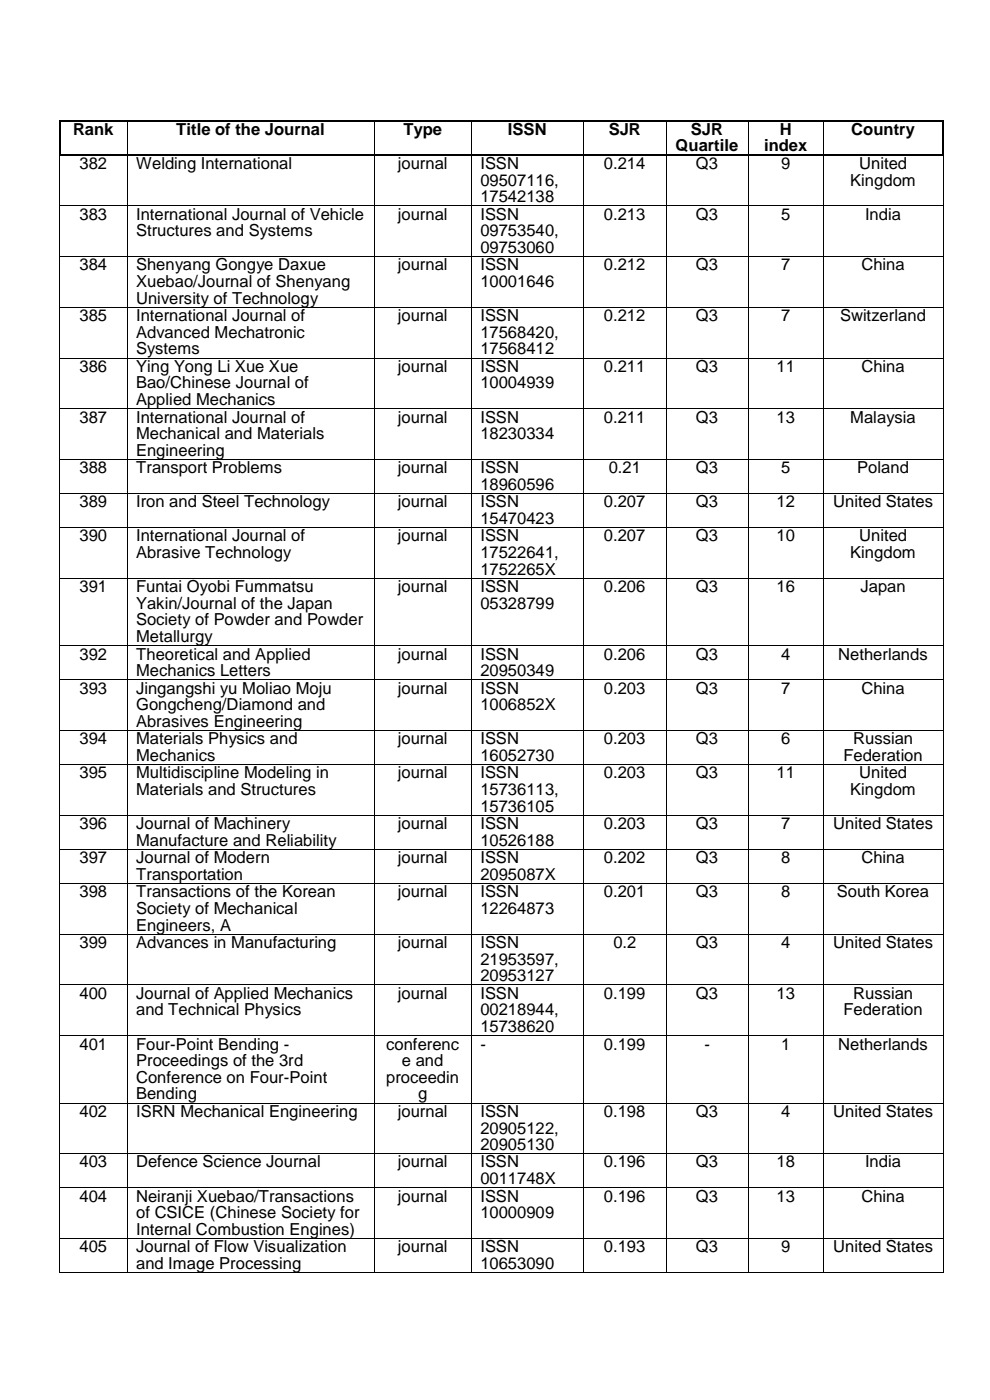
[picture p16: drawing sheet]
<svg xmlns="http://www.w3.org/2000/svg" width="210mm" height="297mm" viewBox="0 0 210 297" stroke-linecap="round" stroke-linejoin="round" font-family="sans-serif">
<defs><g id="words">
<g font-size="3.5">
<text x="15.5" y="28.6">Rank</text>
<text x="37.4" y="28.6">Title of the Journal</text>
<text x="85.6" y="28.6">Type</text>
<text x="107.8" y="28.6">ISSN</text>
<text x="129.1" y="28.6">SJR</text>
<text x="146.6" y="28.6">SJR</text>
<text x="165.4" y="28.6">H</text>
<text x="180.6" y="28.6">Country</text>
<text x="16.9" y="35.8">382</text>
<text x="28.9" y="35.8">Welding International</text>
<text x="84.4" y="35.8">journal</text>
<text x="101.9" y="35.8">ISSN</text>
<text x="128.1" y="35.8">0.214</text>
<text x="143.3" y="32.1">Quartile</text>
<text x="147.6" y="35.8">Q3</text>
<text x="162.1" y="32.1">index</text>
<text x="165.7" y="35.8">9</text>
<text x="182.3" y="35.8">United</text>
<text x="101.9" y="39.4">09507116,</text>
<text x="180.4" y="39.4">Kingdom</text>
<text x="16.9" y="46.6">383</text>
<text x="28.9" y="46.6">International Journal of Vehicle</text>
<text x="84.4" y="46.6">journal</text>
<text x="101.9" y="42.9">17542138</text>
<text x="101.9" y="46.6">ISSN</text>
<text x="128.1" y="46.6">0.213</text>
<text x="147.6" y="46.6">Q3</text>
<text x="165.7" y="46.6">5</text>
<text x="183.5" y="46.6">India</text>
<text x="28.9" y="50.1">Structures and Systems</text>
<text x="101.9" y="50.1">09753540,</text>
<text x="101.9" y="53.6">09753060</text>
<text x="16.9" y="57.4">384</text>
<text x="28.9" y="57.4">Shenyang Gongye Daxue</text>
<text x="84.4" y="57.4">journal</text>
<text x="101.9" y="57.4">ISSN</text>
<text x="128.1" y="57.4">0.212</text>
<text x="147.6" y="57.4">Q3</text>
<text x="165.7" y="57.4">7</text>
<text x="182.7" y="57.4">China</text>
<text x="28.9" y="60.9">Xuebao/Journal of Shenyang</text>
<text x="28.9" y="64.4">University of Technology</text>
<text x="101.9" y="60.9">10001646</text>
<text x="16.9" y="68.1">385</text>
<text x="28.9" y="68.1">International Journal of</text>
<text x="28.9" y="71.6">Advanced Mechatronic</text>
<text x="84.4" y="68.1">journal</text>
<text x="101.9" y="68.1">ISSN</text>
<text x="101.9" y="71.6">17568420,</text>
<text x="128.1" y="68.1">0.212</text>
<text x="147.6" y="68.1">Q3</text>
<text x="165.7" y="68.1">7</text>
<text x="178.2" y="68.1">Switzerland</text>
<text x="28.9" y="75.1">Systems</text>
<text x="101.9" y="75.1">17568412</text>
<text x="16.9" y="78.9">386</text>
<text x="28.9" y="78.9">Ying Yong Li Xue Xue</text>
<text x="28.9" y="82.4">Bao/Chinese Journal of</text>
<text x="84.4" y="78.9">journal</text>
<text x="101.9" y="78.9">ISSN</text>
<text x="101.9" y="82.4">10004939</text>
<text x="128.1" y="78.9">0.211</text>
<text x="147.6" y="78.9">Q3</text>
<text x="164.8" y="78.9">11</text>
<text x="182.7" y="78.9">China</text>
<text x="16.9" y="89.6">387</text>
<text x="28.9" y="85.9">Applied Mechanics</text>
<text x="28.9" y="89.6">International Journal of</text>
<text x="84.4" y="89.6">journal</text>
<text x="101.9" y="89.6">ISSN</text>
<text x="128.1" y="89.6">0.211</text>
<text x="147.6" y="89.6">Q3</text>
<text x="164.8" y="89.6">13</text>
<text x="180.4" y="89.6">Malaysia</text>
<text x="28.9" y="93.2">Mechanical and Materials</text>
<text x="101.9" y="93.2">18230334</text>
<text x="16.9" y="100.4">388</text>
<text x="28.9" y="96.7">Engineering</text>
<text x="28.9" y="100.4">Transport Problems</text>
<text x="84.4" y="100.4">journal</text>
<text x="101.9" y="100.4">ISSN</text>
<text x="129.1" y="100.4">0.21</text>
<text x="147.6" y="100.4">Q3</text>
<text x="165.7" y="100.4">5</text>
<text x="181.9" y="100.4">Poland</text>
<text x="16.9" y="107.6">389</text>
<text x="28.9" y="107.6">Iron and Steel Technology</text>
<text x="84.4" y="107.6">journal</text>
<text x="101.9" y="103.9">18960596</text>
<text x="101.9" y="107.6">ISSN</text>
<text x="128.1" y="107.6">0.207</text>
<text x="147.6" y="107.6">Q3</text>
<text x="164.8" y="107.6">12</text>
<text x="176.8" y="107.6">United States</text>
<text x="101.9" y="111.1">15470423</text>
<text x="16.9" y="114.9">390</text>
<text x="28.9" y="114.9">International Journal of</text>
<text x="28.9" y="118.4">Abrasive Technology</text>
<text x="84.4" y="114.9">journal</text>
<text x="101.9" y="114.9">ISSN</text>
<text x="101.9" y="118.4">17522641,</text>
<text x="128.1" y="114.9">0.207</text>
<text x="147.6" y="114.9">Q3</text>
<text x="164.8" y="114.9">10</text>
<text x="180.4" y="118.4">Kingdom</text>
<text x="182.3" y="114.9">United</text>
<text x="16.9" y="125.6">391</text>
<text x="28.9" y="125.6">Funtai Oyobi Fummatsu</text>
<text x="84.4" y="125.6">journal</text>
<text x="101.9" y="121.9">1752265X</text>
<text x="101.9" y="125.6">ISSN</text>
<text x="128.1" y="125.6">0.206</text>
<text x="147.6" y="125.6">Q3</text>
<text x="164.8" y="125.6">16</text>
<text x="182.5" y="125.6">Japan</text>
<text x="28.9" y="129.1">Yakin/Journal of the Japan</text>
<text x="101.9" y="129.1">05328799</text>
<text x="28.9" y="132.7">Society of Powder and Powder</text>
<text x="28.9" y="136.2">Metallurgy</text>
<text x="16.9" y="139.9">392</text>
<text x="28.9" y="139.9">Theoretical and Applied</text>
<text x="28.9" y="143.4">Mechanics Letters</text>
<text x="84.4" y="139.9">journal</text>
<text x="101.9" y="139.9">ISSN</text>
<text x="101.9" y="143.4">20950349</text>
<text x="128.1" y="139.9">0.206</text>
<text x="147.6" y="139.9">Q3</text>
<text x="165.7" y="139.9">4</text>
<text x="177.8" y="139.9">Netherlands</text>
<text x="16.9" y="147.1">393</text>
<text x="28.9" y="147.1">Jingangshi yu Moliao Moju</text>
<text x="84.4" y="147.1">journal</text>
<text x="101.9" y="147.1">ISSN</text>
<text x="128.1" y="147.1">0.203</text>
<text x="147.6" y="147.1">Q3</text>
<text x="165.7" y="147.1">7</text>
<text x="182.7" y="147.1">China</text>
<text x="28.9" y="150.7">Gongcheng/Diamond and</text>
<text x="28.9" y="154.2">Abrasives Engineering</text>
<text x="101.9" y="150.7">1006852X</text>
<text x="16.9" y="157.9">394</text>
<text x="28.9" y="157.9">Materials Physics and</text>
<text x="28.9" y="161.4">Mechanics</text>
<text x="84.4" y="157.9">journal</text>
<text x="101.9" y="157.9">ISSN</text>
<text x="101.9" y="161.4">16052730</text>
<text x="128.1" y="157.9">0.203</text>
<text x="147.6" y="157.9">Q3</text>
<text x="165.7" y="157.9">6</text>
<text x="178.9" y="161.4">Federation</text>
<text x="181" y="157.9">Russian</text>
<text x="16.9" y="165.1">395</text>
<text x="28.9" y="165.1">Multidiscipline Modeling in</text>
<text x="84.4" y="165.1">journal</text>
<text x="101.9" y="165.1">ISSN</text>
<text x="128.1" y="165.1">0.203</text>
<text x="147.6" y="165.1">Q3</text>
<text x="164.8" y="165.1">11</text>
<text x="182.3" y="165.1">United</text>
<text x="28.9" y="168.7">Materials and Structures</text>
<text x="101.9" y="168.7">15736113,</text>
<text x="101.9" y="172.2">15736105</text>
<text x="180.4" y="168.7">Kingdom</text>
<text x="16.9" y="175.9">396</text>
<text x="28.9" y="175.9">Journal of Machinery</text>
<text x="28.9" y="179.4">Manufacture and Reliability</text>
<text x="84.4" y="175.9">journal</text>
<text x="101.9" y="175.9">ISSN</text>
<text x="101.9" y="179.4">10526188</text>
<text x="128.1" y="175.9">0.203</text>
<text x="147.6" y="175.9">Q3</text>
<text x="165.7" y="175.9">7</text>
<text x="176.8" y="175.9">United States</text>
<text x="16.9" y="183.1">397</text>
<text x="28.9" y="183.1">Journal of Modern</text>
<text x="84.4" y="183.1">journal</text>
<text x="101.9" y="183.1">ISSN</text>
<text x="128.1" y="183.1">0.202</text>
<text x="147.6" y="183.1">Q3</text>
<text x="165.7" y="183.1">8</text>
<text x="182.7" y="183.1">China</text>
<text x="16.9" y="190.4">398</text>
<text x="28.9" y="186.7">Transportation</text>
<text x="28.9" y="190.4">Transactions of the Korean</text>
<text x="84.4" y="190.4">journal</text>
<text x="101.9" y="186.7">2095087X</text>
<text x="101.9" y="190.4">ISSN</text>
<text x="128.1" y="190.4">0.201</text>
<text x="147.6" y="190.4">Q3</text>
<text x="165.7" y="190.4">8</text>
<text x="177.5" y="190.4">South Korea</text>
<text x="28.9" y="193.9">Society of Mechanical</text>
<text x="28.9" y="197.4">Engineers, A</text>
<text x="101.9" y="193.9">12264873</text>
<text x="16.9" y="201.1">399</text>
<text x="28.9" y="201.1">Advances in Manufacturing</text>
<text x="84.4" y="201.1">journal</text>
<text x="101.9" y="201.1">ISSN</text>
<text x="130.1" y="201.1">0.2</text>
<text x="147.6" y="201.1">Q3</text>
<text x="165.7" y="201.1">4</text>
<text x="176.8" y="201.1">United States</text>
<text x="101.9" y="204.7">21953597,</text>
<text x="101.9" y="208.2">20953127</text>
<text x="16.9" y="211.9">400</text>
<text x="28.9" y="211.9">Journal of Applied Mechanics</text>
<text x="28.9" y="215.4">and Technical Physics</text>
<text x="84.4" y="211.9">journal</text>
<text x="101.9" y="211.9">ISSN</text>
<text x="101.9" y="215.4">00218944,</text>
<text x="128.1" y="211.9">0.199</text>
<text x="147.6" y="211.9">Q3</text>
<text x="164.8" y="211.9">13</text>
<text x="178.9" y="215.4">Federation</text>
<text x="181" y="211.9">Russian</text>
<text x="101.9" y="218.9">15738620</text>
<text x="16.9" y="222.7">401</text>
<text x="28.9" y="222.7">Four-Point Bending -</text>
<text x="28.9" y="226.2">Proceedings of the 3rd</text>
<text x="81.9" y="222.7">conferenc</text>
<text x="85.3" y="226.2">e and</text>
<text x="101.9" y="222.7">-</text>
<text x="128.1" y="222.7">0.199</text>
<text x="149.4" y="222.7">-</text>
<text x="165.7" y="222.7">1</text>
<text x="177.8" y="222.7">Netherlands</text>
<text x="28.9" y="229.7">Conference on Four-Point</text>
<text x="28.9" y="233.2">Bending</text>
<text x="81.9" y="229.7">proceedin</text>
<text x="88.7" y="233.2">g</text>
<text x="16.9" y="236.9">402</text>
<text x="28.9" y="236.9">ISRN Mechanical Engineering</text>
<text x="84.4" y="236.9">journal</text>
<text x="101.9" y="236.9">ISSN</text>
<text x="128.1" y="236.9">0.198</text>
<text x="147.6" y="236.9">Q3</text>
<text x="165.7" y="236.9">4</text>
<text x="176.8" y="236.9">United States</text>
<text x="101.9" y="240.5">20905122,</text>
<text x="101.9" y="244">20905130</text>
<text x="16.9" y="247.7">403</text>
<text x="28.9" y="247.7">Defence Science Journal</text>
<text x="84.4" y="247.7">journal</text>
<text x="101.9" y="247.7">ISSN</text>
<text x="101.9" y="251.2">0011748X</text>
<text x="128.1" y="247.7">0.196</text>
<text x="147.6" y="247.7">Q3</text>
<text x="164.8" y="247.7">18</text>
<text x="183.5" y="247.7">India</text>
<text x="16.9" y="254.9">404</text>
<text x="28.9" y="254.9">Neiranji Xuebao/Transactions</text>
<text x="84.4" y="254.9">journal</text>
<text x="101.9" y="254.9">ISSN</text>
<text x="128.1" y="254.9">0.196</text>
<text x="147.6" y="254.9">Q3</text>
<text x="164.8" y="254.9">13</text>
<text x="182.7" y="254.9">China</text>
<text x="28.9" y="258.5">of CSICE (Chinese Society for</text>
<text x="28.9" y="262">Internal Combustion Engines)</text>
<text x="101.9" y="258.5">10000909</text>
<text x="16.9" y="265.7">405</text>
<text x="28.9" y="265.7">Journal of Flow Visualization</text>
<text x="28.9" y="269.2">and Image Processing</text>
<text x="84.4" y="265.7">journal</text>
<text x="101.9" y="265.7">ISSN</text>
<text x="101.9" y="269.2">10653090</text>
<text x="128.1" y="265.7">0.193</text>
<text x="147.6" y="265.7">Q3</text>
<text x="165.7" y="265.7">9</text>
<text x="176.8" y="265.7">United States</text>
</g>
</g></defs>
<g fill="#000">
<path d="M12.5 25.4h.4v.3h-.4z" fill-rule="evenodd"/>
<path d="M12.5 25.4h.4v.3h-.4z" fill-rule="evenodd"/>
<path d="M12.5 32.8h.4v.4h-.4z" fill-rule="evenodd"/>
<path d="M12.5 32.8h.4v.4h-.4z" fill-rule="evenodd"/>
<path d="M12.9 32.8h.3v.4h-.3z" fill-rule="evenodd"/>
<path d="M26.9 25.4h.4v.3h-.4z" fill-rule="evenodd"/>
<path d="M26.9 32.8h.4v.4h-.4z" fill-rule="evenodd"/>
<path d="M79.3 25.4h.3v.3h-.3z" fill-rule="evenodd"/>
<path d="M79.3 32.8h.3v.4h-.3z" fill-rule="evenodd"/>
<path d="M100 25.4h.3v.3h-.3z" fill-rule="evenodd"/>
<path d="M100 32.8h.3v.4h-.3z" fill-rule="evenodd"/>
<path d="M123.8 25.4h.3v.3h-.3z" fill-rule="evenodd"/>
<path d="M123.8 32.8h.3v.4h-.3z" fill-rule="evenodd"/>
<path d="M141.2 25.4h.3v.3h-.3z" fill-rule="evenodd"/>
<path d="M141.2 32.8h.3v.4h-.3z" fill-rule="evenodd"/>
<path d="M158.7 25.4h.3v.3h-.3z" fill-rule="evenodd"/>
<path d="M158.7 32.8h.3v.4h-.3z" fill-rule="evenodd"/>
<path d="M174.6 25.4h.3v.3h-.3z" fill-rule="evenodd"/>
<path d="M174.6 32.8h.3v.4h-.3z" fill-rule="evenodd"/>
<path d="M199.9 25.4h.3v.3h-.3z" fill-rule="evenodd"/>
<path d="M199.9 25.4h.3v.3h-.3z" fill-rule="evenodd"/>
<path d="M199.9 32.8h.3v.4h-.3z" fill-rule="evenodd"/>
<path d="M199.9 32.8h.3v.4h-.3z" fill-rule="evenodd"/>
<path d="M12.6 43.6h.2v.1h-.2z" fill-rule="evenodd"/>
<path d="M12.6 54.3h.2v.2h-.2z" fill-rule="evenodd"/>
<path d="M26.9 43.6h.2v.1h-.2z" fill-rule="evenodd"/>
<path d="M26.9 54.3h.2v.2h-.2z" fill-rule="evenodd"/>
<path d="M79.3 43.6h.2v.1h-.2z" fill-rule="evenodd"/>
<path d="M79.3 54.3h.2v.2h-.2z" fill-rule="evenodd"/>
<path d="M100 43.6h.1v.1h-.1z" fill-rule="evenodd"/>
<path d="M100 54.3h.1v.2h-.1z" fill-rule="evenodd"/>
<path d="M123.8 43.6h.1v.1h-.1z" fill-rule="evenodd"/>
<path d="M123.8 54.3h.1v.2h-.1z" fill-rule="evenodd"/>
<path d="M141.2 43.6h.2v.1h-.2z" fill-rule="evenodd"/>
<path d="M141.2 54.3h.2v.2h-.2z" fill-rule="evenodd"/>
<path d="M158.7 43.6h.2v.1h-.2z" fill-rule="evenodd"/>
<path d="M158.7 54.3h.2v.2h-.2z" fill-rule="evenodd"/>
<path d="M174.6 43.6h.1v.1h-.1z" fill-rule="evenodd"/>
<path d="M174.6 54.3h.1v.2h-.1z" fill-rule="evenodd"/>
<path d="M200 43.6h.1v.1h-.1z" fill-rule="evenodd"/>
<path d="M200 54.3h.1v.2h-.1z" fill-rule="evenodd"/>
<path d="M12.6 65.1h.2v.2h-.2z" fill-rule="evenodd"/>
<path d="M12.6 75.9h.2v.1h-.2z" fill-rule="evenodd"/>
<path d="M26.9 65.1h.2v.2h-.2z" fill-rule="evenodd"/>
<path d="M26.9 75.9h.2v.1h-.2z" fill-rule="evenodd"/>
<path d="M79.3 65.1h.2v.2h-.2z" fill-rule="evenodd"/>
<path d="M79.3 75.9h.2v.1h-.2z" fill-rule="evenodd"/>
<path d="M100 65.1h.1v.2h-.1z" fill-rule="evenodd"/>
<path d="M100 75.9h.1v.1h-.1z" fill-rule="evenodd"/>
<path d="M123.8 65.1h.1v.2h-.1z" fill-rule="evenodd"/>
<path d="M123.8 75.9h.1v.1h-.1z" fill-rule="evenodd"/>
<path d="M141.2 65.1h.2v.2h-.2z" fill-rule="evenodd"/>
<path d="M141.2 75.9h.2v.1h-.2z" fill-rule="evenodd"/>
<path d="M158.7 65.1h.2v.2h-.2z" fill-rule="evenodd"/>
<path d="M158.7 75.9h.2v.1h-.2z" fill-rule="evenodd"/>
<path d="M174.6 65.1h.1v.2h-.1z" fill-rule="evenodd"/>
<path d="M174.6 75.9h.1v.1h-.1z" fill-rule="evenodd"/>
<path d="M200 65.1h.1v.2h-.1z" fill-rule="evenodd"/>
<path d="M200 75.9h.1v.1h-.1z" fill-rule="evenodd"/>
<path d="M12.6 86.6h.2v.2h-.2z" fill-rule="evenodd"/>
<path d="M12.6 97.4h.2v.2h-.2z" fill-rule="evenodd"/>
<path d="M26.9 86.6h.2v.2h-.2z" fill-rule="evenodd"/>
<path d="M26.9 97.4h.2v.2h-.2z" fill-rule="evenodd"/>
<path d="M79.3 86.6h.2v.2h-.2z" fill-rule="evenodd"/>
<path d="M79.3 97.4h.2v.2h-.2z" fill-rule="evenodd"/>
<path d="M100 86.6h.1v.2h-.1z" fill-rule="evenodd"/>
<path d="M100 97.4h.1v.2h-.1z" fill-rule="evenodd"/>
<path d="M123.8 86.6h.1v.2h-.1z" fill-rule="evenodd"/>
<path d="M123.8 97.4h.1v.2h-.1z" fill-rule="evenodd"/>
<path d="M141.2 86.6h.2v.2h-.2z" fill-rule="evenodd"/>
<path d="M141.2 97.4h.2v.2h-.2z" fill-rule="evenodd"/>
<path d="M158.7 86.6h.2v.2h-.2z" fill-rule="evenodd"/>
<path d="M158.7 97.4h.2v.2h-.2z" fill-rule="evenodd"/>
<path d="M174.6 86.6h.1v.2h-.1z" fill-rule="evenodd"/>
<path d="M174.6 97.4h.1v.2h-.1z" fill-rule="evenodd"/>
<path d="M200 86.6h.1v.2h-.1z" fill-rule="evenodd"/>
<path d="M200 97.4h.1v.2h-.1z" fill-rule="evenodd"/>
<path d="M12.6 104.6h.2v.2h-.2z" fill-rule="evenodd"/>
<path d="M12.6 111.9h.2v.1h-.2z" fill-rule="evenodd"/>
<path d="M26.9 104.6h.2v.2h-.2z" fill-rule="evenodd"/>
<path d="M26.9 111.9h.2v.1h-.2z" fill-rule="evenodd"/>
<path d="M79.3 104.6h.2v.2h-.2z" fill-rule="evenodd"/>
<path d="M79.3 111.9h.2v.1h-.2z" fill-rule="evenodd"/>
<path d="M100 104.6h.1v.2h-.1z" fill-rule="evenodd"/>
<path d="M100 111.9h.1v.1h-.1z" fill-rule="evenodd"/>
<path d="M123.8 104.6h.1v.2h-.1z" fill-rule="evenodd"/>
<path d="M123.8 111.9h.1v.1h-.1z" fill-rule="evenodd"/>
<path d="M141.2 104.6h.2v.2h-.2z" fill-rule="evenodd"/>
<path d="M141.2 111.9h.2v.1h-.2z" fill-rule="evenodd"/>
<path d="M158.7 104.6h.2v.2h-.2z" fill-rule="evenodd"/>
<path d="M158.7 111.9h.2v.1h-.2z" fill-rule="evenodd"/>
<path d="M174.6 104.6h.1v.2h-.1z" fill-rule="evenodd"/>
<path d="M174.6 111.9h.1v.1h-.1z" fill-rule="evenodd"/>
<path d="M200 104.6h.1v.2h-.1z" fill-rule="evenodd"/>
<path d="M200 111.9h.1v.1h-.1z" fill-rule="evenodd"/>
<path d="M12.6 122.6h.2v.2h-.2z" fill-rule="evenodd"/>
<path d="M12.6 136.9h.2v.2h-.2z" fill-rule="evenodd"/>
<path d="M26.9 122.6h.2v.2h-.2z" fill-rule="evenodd"/>
<path d="M26.9 136.9h.2v.2h-.2z" fill-rule="evenodd"/>
<path d="M79.3 122.6h.2v.2h-.2z" fill-rule="evenodd"/>
<path d="M79.3 136.9h.2v.2h-.2z" fill-rule="evenodd"/>
<path d="M100 122.6h.1v.2h-.1z" fill-rule="evenodd"/>
<path d="M100 136.9h.1v.2h-.1z" fill-rule="evenodd"/>
<path d="M123.8 122.6h.1v.2h-.1z" fill-rule="evenodd"/>
<path d="M123.8 136.9h.1v.2h-.1z" fill-rule="evenodd"/>
<path d="M141.2 122.6h.2v.2h-.2z" fill-rule="evenodd"/>
<path d="M141.2 136.9h.2v.2h-.2z" fill-rule="evenodd"/>
<path d="M158.7 122.6h.2v.2h-.2z" fill-rule="evenodd"/>
<path d="M158.7 136.9h.2v.2h-.2z" fill-rule="evenodd"/>
<path d="M174.6 122.6h.1v.2h-.1z" fill-rule="evenodd"/>
<path d="M174.6 136.9h.1v.2h-.1z" fill-rule="evenodd"/>
<path d="M200 122.6h.1v.2h-.1z" fill-rule="evenodd"/>
<path d="M200 136.9h.1v.2h-.1z" fill-rule="evenodd"/>
<path d="M12.6 144.1h.2v.2h-.2z" fill-rule="evenodd"/>
<path d="M12.6 154.9h.2v.1h-.2z" fill-rule="evenodd"/>
<path d="M26.9 144.1h.2v.2h-.2z" fill-rule="evenodd"/>
<path d="M26.9 154.9h.2v.1h-.2z" fill-rule="evenodd"/>
<path d="M79.3 144.1h.2v.2h-.2z" fill-rule="evenodd"/>
<path d="M79.3 154.9h.2v.1h-.2z" fill-rule="evenodd"/>
<path d="M100 144.1h.1v.2h-.1z" fill-rule="evenodd"/>
<path d="M100 154.9h.1v.1h-.1z" fill-rule="evenodd"/>
<path d="M123.8 144.1h.1v.2h-.1z" fill-rule="evenodd"/>
<path d="M123.8 154.9h.1v.1h-.1z" fill-rule="evenodd"/>
<path d="M141.2 144.1h.2v.2h-.2z" fill-rule="evenodd"/>
<path d="M141.2 154.9h.2v.1h-.2z" fill-rule="evenodd"/>
<path d="M158.7 144.1h.2v.2h-.2z" fill-rule="evenodd"/>
<path d="M158.7 154.9h.2v.1h-.2z" fill-rule="evenodd"/>
<path d="M174.6 144.1h.1v.2h-.1z" fill-rule="evenodd"/>
<path d="M174.6 154.9h.1v.1h-.1z" fill-rule="evenodd"/>
<path d="M200 144.1h.1v.2h-.1z" fill-rule="evenodd"/>
<path d="M200 154.9h.1v.1h-.1z" fill-rule="evenodd"/>
<path d="M12.6 162.1h.2v.2h-.2z" fill-rule="evenodd"/>
<path d="M12.6 172.9h.2v.1h-.2z" fill-rule="evenodd"/>
<path d="M26.9 162.1h.2v.2h-.2z" fill-rule="evenodd"/>
<path d="M26.9 172.9h.2v.1h-.2z" fill-rule="evenodd"/>
<path d="M79.3 162.1h.2v.2h-.2z" fill-rule="evenodd"/>
<path d="M79.3 172.9h.2v.1h-.2z" fill-rule="evenodd"/>
<path d="M100 162.1h.1v.2h-.1z" fill-rule="evenodd"/>
<path d="M100 172.9h.1v.1h-.1z" fill-rule="evenodd"/>
<path d="M123.8 162.1h.1v.2h-.1z" fill-rule="evenodd"/>
<path d="M123.8 172.9h.1v.1h-.1z" fill-rule="evenodd"/>
<path d="M141.2 162.1h.2v.2h-.2z" fill-rule="evenodd"/>
<path d="M141.2 172.9h.2v.1h-.2z" fill-rule="evenodd"/>
<path d="M158.7 162.1h.2v.2h-.2z" fill-rule="evenodd"/>
<path d="M158.7 172.9h.2v.1h-.2z" fill-rule="evenodd"/>
<path d="M174.6 162.1h.1v.2h-.1z" fill-rule="evenodd"/>
<path d="M174.6 172.9h.1v.1h-.1z" fill-rule="evenodd"/>
<path d="M200 162.1h.1v.2h-.1z" fill-rule="evenodd"/>
<path d="M200 172.9h.1v.1h-.1z" fill-rule="evenodd"/>
<path d="M12.6 180.1h.2v.2h-.2z" fill-rule="evenodd"/>
<path d="M12.6 187.3h.2v.2h-.2z" fill-rule="evenodd"/>
<path d="M12.6 198.1h.2v.2h-.2z" fill-rule="evenodd"/>
<path d="M26.9 180.1h.2v.2h-.2z" fill-rule="evenodd"/>
<path d="M26.9 187.3h.2v.2h-.2z" fill-rule="evenodd"/>
<path d="M26.9 198.1h.2v.2h-.2z" fill-rule="evenodd"/>
<path d="M79.3 180.1h.2v.2h-.2z" fill-rule="evenodd"/>
<path d="M79.3 187.3h.2v.2h-.2z" fill-rule="evenodd"/>
<path d="M79.3 198.1h.2v.2h-.2z" fill-rule="evenodd"/>
<path d="M100 180.1h.1v.2h-.1z" fill-rule="evenodd"/>
<path d="M100 187.3h.1v.2h-.1z" fill-rule="evenodd"/>
<path d="M100 198.1h.1v.2h-.1z" fill-rule="evenodd"/>
<path d="M123.8 180.1h.1v.2h-.1z" fill-rule="evenodd"/>
<path d="M123.8 187.3h.1v.2h-.1z" fill-rule="evenodd"/>
<path d="M123.8 198.1h.1v.2h-.1z" fill-rule="evenodd"/>
<path d="M141.2 180.1h.2v.2h-.2z" fill-rule="evenodd"/>
<path d="M141.2 187.3h.2v.2h-.2z" fill-rule="evenodd"/>
<path d="M141.2 198.1h.2v.2h-.2z" fill-rule="evenodd"/>
<path d="M158.7 180.1h.2v.2h-.2z" fill-rule="evenodd"/>
<path d="M158.7 187.3h.2v.2h-.2z" fill-rule="evenodd"/>
<path d="M158.7 198.1h.2v.2h-.2z" fill-rule="evenodd"/>
<path d="M174.6 180.1h.1v.2h-.1z" fill-rule="evenodd"/>
<path d="M174.6 187.3h.1v.2h-.1z" fill-rule="evenodd"/>
<path d="M174.6 198.1h.1v.2h-.1z" fill-rule="evenodd"/>
<path d="M200 180.1h.1v.2h-.1z" fill-rule="evenodd"/>
<path d="M200 187.3h.1v.2h-.1z" fill-rule="evenodd"/>
<path d="M200 198.1h.1v.2h-.1z" fill-rule="evenodd"/>
<path d="M12.6 208.9h.2v.1h-.2z" fill-rule="evenodd"/>
<path d="M12.6 219.7h.2v.1h-.2z" fill-rule="evenodd"/>
<path d="M26.9 208.9h.2v.1h-.2z" fill-rule="evenodd"/>
<path d="M26.9 219.7h.2v.1h-.2z" fill-rule="evenodd"/>
<path d="M79.3 208.9h.2v.1h-.2z" fill-rule="evenodd"/>
<path d="M79.3 219.7h.2v.1h-.2z" fill-rule="evenodd"/>
<path d="M100 208.9h.1v.1h-.1z" fill-rule="evenodd"/>
<path d="M100 219.7h.1v.1h-.1z" fill-rule="evenodd"/>
<path d="M123.8 208.9h.1v.1h-.1z" fill-rule="evenodd"/>
<path d="M123.8 219.7h.1v.1h-.1z" fill-rule="evenodd"/>
<path d="M141.2 208.9h.2v.1h-.2z" fill-rule="evenodd"/>
<path d="M141.2 219.7h.2v.1h-.2z" fill-rule="evenodd"/>
<path d="M158.7 208.9h.2v.1h-.2z" fill-rule="evenodd"/>
<path d="M158.7 219.7h.2v.1h-.2z" fill-rule="evenodd"/>
<path d="M174.6 208.9h.1v.1h-.1z" fill-rule="evenodd"/>
<path d="M174.6 219.7h.1v.1h-.1z" fill-rule="evenodd"/>
<path d="M200 208.9h.1v.1h-.1z" fill-rule="evenodd"/>
<path d="M200 219.7h.1v.1h-.1z" fill-rule="evenodd"/>
<path d="M12.6 233.9h.2v.2h-.2z" fill-rule="evenodd"/>
<path d="M26.9 233.9h.2v.2h-.2z" fill-rule="evenodd"/>
<path d="M79.3 233.9h.2v.2h-.2z" fill-rule="evenodd"/>
<path d="M100 233.9h.1v.2h-.1z" fill-rule="evenodd"/>
<path d="M123.8 233.9h.1v.2h-.1z" fill-rule="evenodd"/>
<path d="M141.2 233.9h.2v.2h-.2z" fill-rule="evenodd"/>
<path d="M158.7 233.9h.2v.2h-.2z" fill-rule="evenodd"/>
<path d="M174.6 233.9h.1v.2h-.1z" fill-rule="evenodd"/>
<path d="M200 233.9h.1v.2h-.1z" fill-rule="evenodd"/>
<path d="M12.6 244.7h.2v.1h-.2z" fill-rule="evenodd"/>
<path d="M12.6 251.9h.2v.2h-.2z" fill-rule="evenodd"/>
<path d="M26.9 244.7h.2v.1h-.2z" fill-rule="evenodd"/>
<path d="M26.9 251.9h.2v.2h-.2z" fill-rule="evenodd"/>
<path d="M79.3 244.7h.2v.1h-.2z" fill-rule="evenodd"/>
<path d="M79.3 251.9h.2v.2h-.2z" fill-rule="evenodd"/>
<path d="M100 244.7h.1v.1h-.1z" fill-rule="evenodd"/>
<path d="M100 251.9h.1v.2h-.1z" fill-rule="evenodd"/>
<path d="M123.8 244.7h.1v.1h-.1z" fill-rule="evenodd"/>
<path d="M123.8 251.9h.1v.2h-.1z" fill-rule="evenodd"/>
<path d="M141.2 244.7h.2v.1h-.2z" fill-rule="evenodd"/>
<path d="M141.2 251.9h.2v.2h-.2z" fill-rule="evenodd"/>
<path d="M158.7 244.7h.2v.1h-.2z" fill-rule="evenodd"/>
<path d="M158.7 251.9h.2v.2h-.2z" fill-rule="evenodd"/>
<path d="M174.6 244.7h.1v.1h-.1z" fill-rule="evenodd"/>
<path d="M174.6 251.9h.1v.2h-.1z" fill-rule="evenodd"/>
<path d="M200 244.7h.1v.1h-.1z" fill-rule="evenodd"/>
<path d="M200 251.9h.1v.2h-.1z" fill-rule="evenodd"/>
<path d="M12.6 262.7h.2v.1h-.2z" fill-rule="evenodd"/>
<path d="M12.6 269.9h.2v.2h-.2z" fill-rule="evenodd"/>
<path d="M12.6 269.9h.2v.2h-.2z" fill-rule="evenodd"/>
<path d="M26.9 262.7h.2v.1h-.2z" fill-rule="evenodd"/>
<path d="M26.9 269.9h.2v.2h-.2z" fill-rule="evenodd"/>
<path d="M79.3 262.7h.2v.1h-.2z" fill-rule="evenodd"/>
<path d="M79.3 269.9h.2v.2h-.2z" fill-rule="evenodd"/>
<path d="M100 262.7h.1v.1h-.1z" fill-rule="evenodd"/>
<path d="M100 269.9h.1v.2h-.1z" fill-rule="evenodd"/>
<path d="M123.8 262.7h.1v.1h-.1z" fill-rule="evenodd"/>
<path d="M123.8 269.9h.1v.2h-.1z" fill-rule="evenodd"/>
<path d="M141.2 262.7h.2v.1h-.2z" fill-rule="evenodd"/>
<path d="M141.2 269.9h.2v.2h-.2z" fill-rule="evenodd"/>
<path d="M158.7 262.7h.2v.1h-.2z" fill-rule="evenodd"/>
<path d="M158.7 269.9h.2v.2h-.2z" fill-rule="evenodd"/>
<path d="M174.6 262.7h.1v.1h-.1z" fill-rule="evenodd"/>
<path d="M174.6 269.9h.1v.2h-.1z" fill-rule="evenodd"/>
<path d="M200 262.7h.1v.1h-.1z" fill-rule="evenodd"/>
<path d="M200 269.9h.1v.2h-.1z" fill-rule="evenodd"/>
<path d="M200 269.9h.1v.2h-.1z" fill-rule="evenodd"/>
</g>
<g fill="none" stroke="#000" stroke-width=".34">
<path d="M12.7 25.7v7.1M12.9 25.6h14M13.2 33h13.7M27.3 25.6h52M27.3 33h52M79.6 25.6h20.4M79.6 33h20.4M100.3 25.6h23.5M100.3 33h23.5M124.1 25.6h17.1M124.1 33h17.1M141.5 25.6h17.2"/>
<path d="M141.5 33h17.2M159 25.6h15.6M159 33h15.6M174.9 25.6h25M174.9 33h25M200.1 25.7v7.1"/>
</g>
<g fill="none" stroke="#000" stroke-width=".21">
<path d="M12.7 33.2v10.4M27 25.7v7.1M27 33.2v10.4M79.4 25.7v7.1M79.4 33.2v10.4M100.1 25.7v7.1M100.1 33.2v10.4M123.8 25.7v7.1M123.8 33.2v10.4M141.3 25.7v7.1M141.3 33.2v10.4M158.8 25.7v7.1"/>
<path d="M158.8 33.2v10.4M174.7 25.7v7.1M174.7 33.2v10.4M200.1 33.2v10.4M12.7 43.7v10.6M12.7 54.5v10.6M12.8 43.7h14.1M12.8 54.4h14.1M27 43.7v10.6M27 54.5v10.6M27.1 43.7h52.2M27.1 54.4h52.2"/>
<path d="M79.4 43.7v10.6M79.4 54.5v10.6M79.5 43.7h20.5M79.5 54.4h20.5M100.1 43.7v10.6M100.1 54.5v10.6M100.1 43.7h23.7M100.1 54.4h23.7M123.8 43.7v10.6M123.8 54.5v10.6M123.9 43.7h17.3M123.9 54.4h17.3"/>
<path d="M141.3 43.7v10.6M141.3 54.5v10.6M141.4 43.7h17.3M141.4 54.4h17.3M158.8 43.7v10.6M158.8 54.5v10.6M158.9 43.7h15.7M158.9 54.4h15.7M174.7 43.7v10.6M174.7 54.5v10.6M174.7 43.7h25.3M174.7 54.4h25.3"/>
<path d="M200.1 43.7v10.6M200.1 54.5v10.6M12.7 65.3v10.6M12.7 76v10.6M12.8 65.2h14.1M12.8 76h14.1M27 65.3v10.6M27 76v10.6M27.1 65.2h52.2M27.1 76h52.2M79.4 65.3v10.6M79.4 76v10.6"/>
<path d="M79.5 65.2h20.5M79.5 76h20.5M100.1 65.3v10.6M100.1 76v10.6M100.1 65.2h23.7M100.1 76h23.7M123.8 65.3v10.6M123.8 76v10.6M123.9 65.2h17.3M123.9 76h17.3M141.3 65.3v10.6M141.3 76v10.6"/>
<path d="M141.4 65.2h17.3M141.4 76h17.3M158.8 65.3v10.6M158.8 76v10.6M158.9 65.2h15.7M158.9 76h15.7M174.7 65.3v10.6M174.7 76v10.6M174.7 65.2h25.3M174.7 76h25.3M200.1 65.3v10.6M200.1 76v10.6"/>
<path d="M12.7 86.8v10.6M12.7 97.6v7M12.8 86.7h14.1M12.8 97.5h14.1M27 86.8v10.6M27 97.6v7M27.1 86.7h52.2M27.1 97.5h52.2M79.4 86.8v10.6M79.4 97.6v7M79.5 86.7h20.5M79.5 97.5h20.5"/>
<path d="M100.1 86.8v10.6M100.1 97.6v7M100.1 86.7h23.7M100.1 97.5h23.7M123.8 86.8v10.6M123.8 97.6v7M123.9 86.7h17.3M123.9 97.5h17.3M141.3 86.8v10.6M141.3 97.6v7M141.4 86.7h17.3M141.4 97.5h17.3"/>
<path d="M158.8 86.8v10.6M158.8 97.6v7M158.9 86.7h15.7M158.9 97.5h15.7M174.7 86.8v10.6M174.7 97.6v7M174.7 86.7h25.3M174.7 97.5h25.3M200.1 86.8v10.6M200.1 97.6v7M12.7 104.8v7.1M12.7 112v10.6"/>
<path d="M12.8 104.7h14.1M12.8 111.9h14.1M27 104.8v7.1M27 112v10.6M27.1 104.7h52.2M27.1 111.9h52.2M79.4 104.8v7.1M79.4 112v10.6M79.5 104.7h20.5M79.5 111.9h20.5M100.1 104.8v7.1M100.1 112v10.6"/>
<path d="M100.1 104.7h23.7M100.1 111.9h23.7M123.8 104.8v7.1M123.8 112v10.6M123.9 104.7h17.3M123.9 111.9h17.3M141.3 104.8v7.1M141.3 112v10.6M141.4 104.7h17.3M141.4 111.9h17.3M158.8 104.8v7.1M158.8 112v10.6"/>
<path d="M158.9 104.7h15.7M158.9 111.9h15.7M174.7 104.8v7.1M174.7 112v10.6M174.7 104.7h25.3M174.7 111.9h25.3M200.1 104.8v7.1M200.1 112v10.6M12.7 122.8v14.1M12.7 137v7.1M12.8 122.7h14.1M12.8 137h14.1"/>
<path d="M27 122.8v14.1M27 137v7.1M27.1 122.7h52.2M27.1 137h52.2M79.4 122.8v14.1M79.4 137v7.1M79.5 122.7h20.5M79.5 137h20.5M100.1 122.8v14.1M100.1 137v7.1M100.1 122.7h23.7M100.1 137h23.7"/>
<path d="M123.8 122.8v14.1M123.8 137v7.1M123.9 122.7h17.3M123.9 137h17.3M141.3 122.8v14.1M141.3 137v7.1M141.4 122.7h17.3M141.4 137h17.3M158.8 122.8v14.1M158.8 137v7.1M158.9 122.7h15.7M158.9 137h15.7"/>
<path d="M174.7 122.8v14.1M174.7 137v7.1M174.7 122.7h25.3M174.7 137h25.3M200.1 122.8v14.1M200.1 137v7.1M12.7 144.3v10.6M12.7 155v7.1M12.8 144.2h14.1M12.8 155h14.1M27 144.3v10.6M27 155v7.1"/>
<path d="M27.1 144.2h52.2M27.1 155h52.2M79.4 144.3v10.6M79.4 155v7.1M79.5 144.2h20.5M79.5 155h20.5M100.1 144.3v10.6M100.1 155v7.1M100.1 144.2h23.7M100.1 155h23.7M123.8 144.3v10.6M123.8 155v7.1"/>
<path d="M123.9 144.2h17.3M123.9 155h17.3M141.3 144.3v10.6M141.3 155v7.1M141.4 144.2h17.3M141.4 155h17.3M158.8 144.3v10.6M158.8 155v7.1M158.9 144.2h15.7M158.9 155h15.7M174.7 144.3v10.6M174.7 155v7.1"/>
<path d="M174.7 144.2h25.3M174.7 155h25.3M200.1 144.3v10.6M200.1 155v7.1M12.7 162.3v10.6M12.7 173v7.1M12.8 162.2h14.1M12.8 173h14.1M27 162.3v10.6M27 173v7.1M27.1 162.2h52.2M27.1 173h52.2"/>
<path d="M79.4 162.3v10.6M79.4 173v7.1M79.5 162.2h20.5M79.5 173h20.5M100.1 162.3v10.6M100.1 173v7.1M100.1 162.2h23.7M100.1 173h23.7M123.8 162.3v10.6M123.8 173v7.1M123.9 162.2h17.3M123.9 173h17.3"/>
<path d="M141.3 162.3v10.6M141.3 173v7.1M141.4 162.2h17.3M141.4 173h17.3M158.8 162.3v10.6M158.8 173v7.1M158.9 162.2h15.7M158.9 173h15.7M174.7 162.3v10.6M174.7 173v7.1M174.7 162.2h25.3M174.7 173h25.3"/>
<path d="M200.1 162.3v10.6M200.1 173v7.1M12.7 180.3v7M12.7 187.5v10.6M12.7 198.3v10.6M12.8 180.2h14.1M12.8 187.4h14.1M12.8 198.2h14.1M27 180.3v7M27 187.5v10.6M27 198.3v10.6M27.1 180.2h52.2"/>
<path d="M27.1 187.4h52.2M27.1 198.2h52.2M79.4 180.3v7M79.4 187.5v10.6M79.4 198.3v10.6M79.5 180.2h20.5M79.5 187.4h20.5M79.5 198.2h20.5M100.1 180.3v7M100.1 187.5v10.6M100.1 198.3v10.6M100.1 180.2h23.7"/>
<path d="M100.1 187.4h23.7M100.1 198.2h23.7M123.8 180.3v7M123.8 187.5v10.6M123.8 198.3v10.6M123.9 180.2h17.3M123.9 187.4h17.3M123.9 198.2h17.3M141.3 180.3v7M141.3 187.5v10.6M141.3 198.3v10.6M141.4 180.2h17.3"/>
<path d="M141.4 187.4h17.3M141.4 198.2h17.3M158.8 180.3v7M158.8 187.5v10.6M158.8 198.3v10.6M158.9 180.2h15.7M158.9 187.4h15.7M158.9 198.2h15.7M174.7 180.3v7M174.7 187.5v10.6M174.7 198.3v10.6M174.7 180.2h25.3"/>
<path d="M174.7 187.4h25.3M174.7 198.2h25.3M200.1 180.3v7M200.1 187.5v10.6M200.1 198.3v10.6M12.7 209v10.7M12.7 219.8v14.1M12.8 209h14.1M12.8 219.7h14.1M27 209v10.7M27 219.8v14.1M27.1 209h52.2"/>
<path d="M27.1 219.7h52.2M79.4 209v10.7M79.4 219.8v14.1M79.5 209h20.5M79.5 219.7h20.5M100.1 209v10.7M100.1 219.8v14.1M100.1 209h23.7M100.1 219.7h23.7M123.8 209v10.7M123.8 219.8v14.1M123.9 209h17.3"/>
<path d="M123.9 219.7h17.3M141.3 209v10.7M141.3 219.8v14.1M141.4 209h17.3M141.4 219.7h17.3M158.8 209v10.7M158.8 219.8v14.1M158.9 209h15.7M158.9 219.7h15.7M174.7 209v10.7M174.7 219.8v14.1M174.7 209h25.3"/>
<path d="M174.7 219.7h25.3M200.1 209v10.7M200.1 219.8v14.1M12.7 234.1v10.6M12.8 234h14.1M27 234.1v10.6M27.1 234h52.2M79.4 234.1v10.6M79.5 234h20.5M100.1 234.1v10.6M100.1 234h23.7M123.8 234.1v10.6"/>
<path d="M123.9 234h17.3M141.3 234.1v10.6M141.4 234h17.3M158.8 234.1v10.6M158.9 234h15.7M174.7 234.1v10.6M174.7 234h25.3M200.1 234.1v10.6M12.7 244.8v7.1M12.7 252.1v10.6M12.8 244.8h14.1M12.8 252h14.1"/>
<path d="M27 244.8v7.1M27 252.1v10.6M27.1 244.8h52.2M27.1 252h52.2M79.4 244.8v7.1M79.4 252.1v10.6M79.5 244.8h20.5M79.5 252h20.5M100.1 244.8v7.1M100.1 252.1v10.6M100.1 244.8h23.7M100.1 252h23.7"/>
<path d="M123.8 244.8v7.1M123.8 252.1v10.6M123.9 244.8h17.3M123.9 252h17.3M141.3 244.8v7.1M141.3 252.1v10.6M141.4 244.8h17.3M141.4 252h17.3M158.8 244.8v7.1M158.8 252.1v10.6M158.9 244.8h15.7M158.9 252h15.7"/>
<path d="M174.7 244.8v7.1M174.7 252.1v10.6M174.7 244.8h25.3M174.7 252h25.3M200.1 244.8v7.1M200.1 252.1v10.6M12.7 262.8v7.1M12.8 262.8h14.1M12.8 270h14.1M27 262.8v7.1M27.1 262.8h52.2M27.1 270h52.2"/>
<path d="M79.4 262.8v7.1M79.5 262.8h20.5M79.5 270h20.5M100.1 262.8v7.1M100.1 262.8h23.7M100.1 270h23.7M123.8 262.8v7.1M123.9 262.8h17.3M123.9 270h17.3M141.3 262.8v7.1M141.4 262.8h17.3M141.4 270h17.3"/>
<path d="M158.8 262.8v7.1M158.9 262.8h15.7M158.9 270h15.7M174.7 262.8v7.1M174.7 262.8h25.3M174.7 270h25.3M200.1 262.8v7.1"/>
</g>
<use href="#words"/>
</svg>
